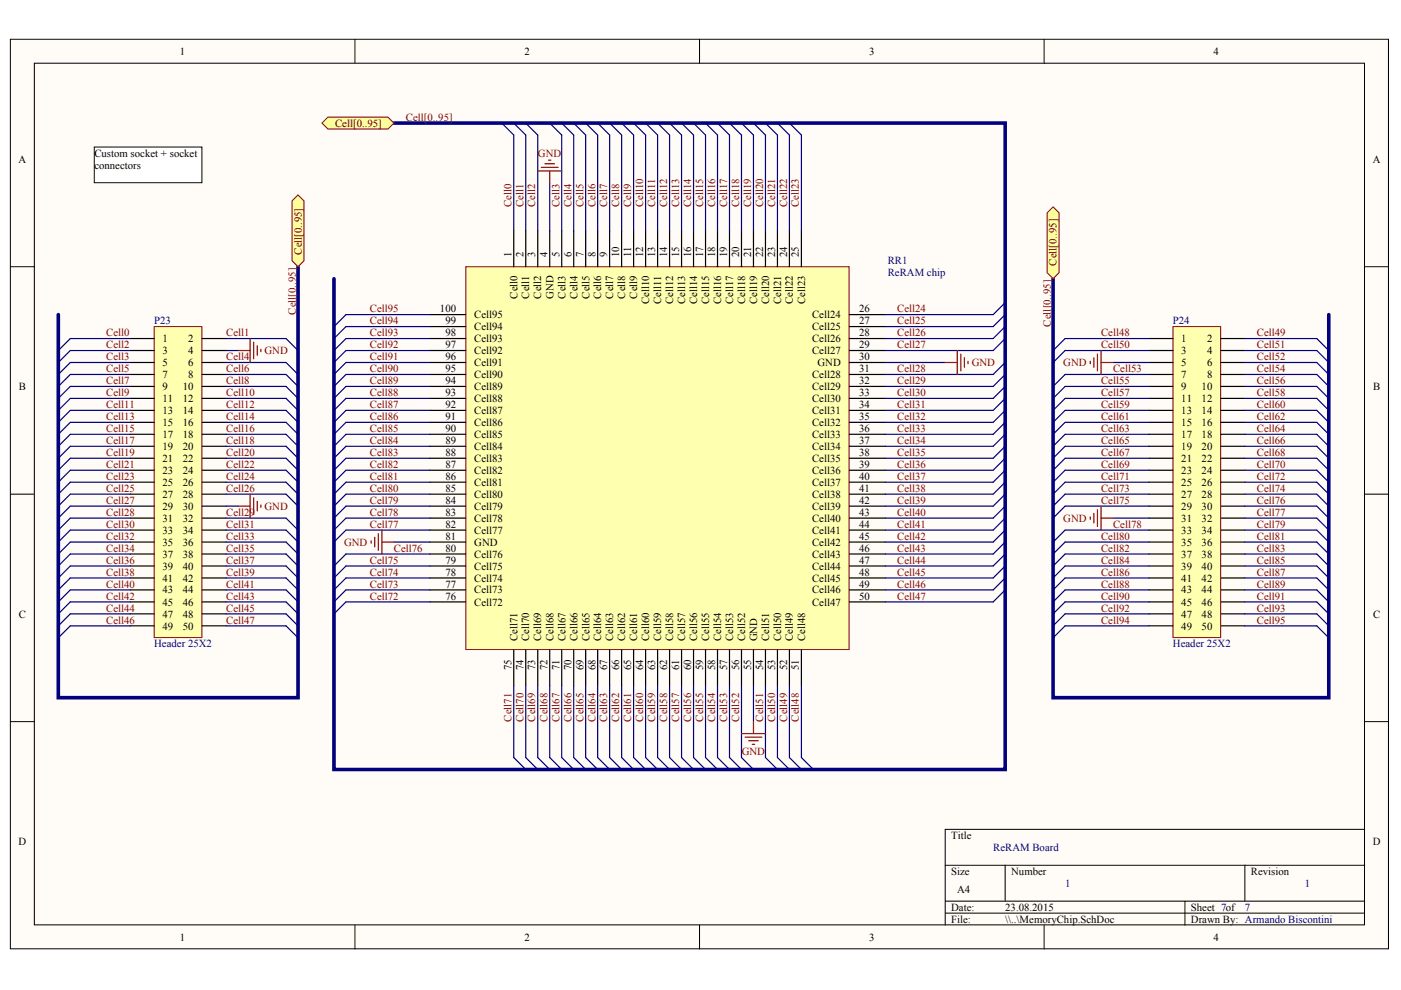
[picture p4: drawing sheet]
<svg xmlns="http://www.w3.org/2000/svg" width="297mm" height="210mm" viewBox="0 0 297 210" stroke-linecap="round" stroke-linejoin="round" font-family="sans-serif">
<defs><g id="words">
<g font-size="2.3">
<text x="38.1" y="11.7">1</text>
<text x="111.2" y="11.7">2</text>
<text x="184.3" y="11.7">3</text>
<text x="257.3" y="11.7">4</text>
<text x="3.9" y="34.5">A</text>
<text x="20" y="33.2">Custom socket + socket</text>
<text x="20" y="35.7">connectors</text>
<text x="291.1" y="34.5">A</text>
<text x="108.4" y="54.5" transform="rotate(-90 108.4 54.5)">1</text>
<text x="111" y="54.5" transform="rotate(-90 111 54.5)">2</text>
<text x="113.5" y="54.5" transform="rotate(-90 113.5 54.5)">3</text>
<text x="116.1" y="54.5" transform="rotate(-90 116.1 54.5)">4</text>
<text x="118.6" y="54.5" transform="rotate(-90 118.6 54.5)">5</text>
<text x="121.1" y="54.5" transform="rotate(-90 121.1 54.5)">6</text>
<text x="123.7" y="54.5" transform="rotate(-90 123.7 54.5)">7</text>
<text x="126.2" y="54.5" transform="rotate(-90 126.2 54.5)">8</text>
<text x="128.8" y="54.5" transform="rotate(-90 128.8 54.5)">9</text>
<text x="131.3" y="54.5" transform="rotate(-90 131.3 54.5)">10</text>
<text x="133.8" y="54.5" transform="rotate(-90 133.8 54.5)">11</text>
<text x="136.4" y="54.5" transform="rotate(-90 136.4 54.5)">12</text>
<text x="138.9" y="54.5" transform="rotate(-90 138.9 54.5)">13</text>
<text x="141.4" y="54.5" transform="rotate(-90 141.4 54.5)">14</text>
<text x="144" y="54.5" transform="rotate(-90 144 54.5)">15</text>
<text x="146.6" y="54.5" transform="rotate(-90 146.6 54.5)">16</text>
<text x="149.1" y="54.5" transform="rotate(-90 149.1 54.5)">17</text>
<text x="151.6" y="54.5" transform="rotate(-90 151.6 54.5)">18</text>
<text x="154.2" y="54.5" transform="rotate(-90 154.2 54.5)">19</text>
<text x="156.7" y="54.5" transform="rotate(-90 156.7 54.5)">20</text>
<text x="159.2" y="54.5" transform="rotate(-90 159.2 54.5)">21</text>
<text x="161.8" y="54.5" transform="rotate(-90 161.8 54.5)">22</text>
<text x="164.3" y="54.5" transform="rotate(-90 164.3 54.5)">23</text>
<text x="166.9" y="54.5" transform="rotate(-90 166.9 54.5)">24</text>
<text x="169.4" y="54.5" transform="rotate(-90 169.4 54.5)">25</text>
<text x="109.7" y="63.3" transform="rotate(-90 109.7 63.3)">Cell0</text>
<text x="112.2" y="63.3" transform="rotate(-90 112.2 63.3)">Cell1</text>
<text x="114.8" y="63.3" transform="rotate(-90 114.8 63.3)">Cell2</text>
<text x="117.3" y="63.3" transform="rotate(-90 117.3 63.3)">GND</text>
<text x="119.9" y="63.3" transform="rotate(-90 119.9 63.3)">Cell3</text>
<text x="122.4" y="63.3" transform="rotate(-90 122.4 63.3)">Cell4</text>
<text x="125" y="63.3" transform="rotate(-90 125 63.3)">Cell5</text>
<text x="127.5" y="63.3" transform="rotate(-90 127.5 63.3)">Cell6</text>
<text x="130" y="63.3" transform="rotate(-90 130 63.3)">Cell7</text>
<text x="132.6" y="63.3" transform="rotate(-90 132.6 63.3)">Cell8</text>
<text x="135.1" y="63.3" transform="rotate(-90 135.1 63.3)">Cell9</text>
<text x="137.6" y="64.4" transform="rotate(-90 137.6 64.4)">Cell10</text>
<text x="140.2" y="64.4" transform="rotate(-90 140.2 64.4)">Cell11</text>
<text x="142.7" y="64.4" transform="rotate(-90 142.7 64.4)">Cell12</text>
<text x="145.3" y="64.4" transform="rotate(-90 145.3 64.4)">Cell13</text>
<text x="147.8" y="64.4" transform="rotate(-90 147.8 64.4)">Cell14</text>
<text x="150.4" y="64.4" transform="rotate(-90 150.4 64.4)">Cell15</text>
<text x="152.9" y="64.4" transform="rotate(-90 152.9 64.4)">Cell16</text>
<text x="155.4" y="64.4" transform="rotate(-90 155.4 64.4)">Cell17</text>
<text x="158" y="64.4" transform="rotate(-90 158 64.4)">Cell18</text>
<text x="160.5" y="64.4" transform="rotate(-90 160.5 64.4)">Cell19</text>
<text x="163.1" y="64.4" transform="rotate(-90 163.1 64.4)">Cell20</text>
<text x="165.6" y="64.4" transform="rotate(-90 165.6 64.4)">Cell21</text>
<text x="168.1" y="64.4" transform="rotate(-90 168.1 64.4)">Cell22</text>
<text x="170.7" y="64.4" transform="rotate(-90 170.7 64.4)">Cell23</text>
<text x="93.3" y="66.2">100</text>
<text x="94.4" y="71.3">98</text>
<text x="94.4" y="68.7">99</text>
<text x="100.6" y="70">Cell94</text>
<text x="100.6" y="67.5">Cell95</text>
<text x="172.2" y="67.5">Cell24</text>
<text x="172.2" y="70">Cell25</text>
<text x="182.1" y="66.2">26</text>
<text x="182.1" y="68.7">27</text>
<text x="182.1" y="71.3">28</text>
<text x="34.5" y="72.5">1</text>
<text x="34.5" y="75.1">3</text>
<text x="34.5" y="77.6">5</text>
<text x="39.9" y="72.5">2</text>
<text x="39.9" y="75.1">4</text>
<text x="39.9" y="77.6">6</text>
<text x="94.4" y="76.3">96</text>
<text x="94.4" y="73.8">97</text>
<text x="100.6" y="77.6">Cell91</text>
<text x="100.6" y="75.1">Cell92</text>
<text x="100.6" y="72.5">Cell93</text>
<text x="172.2" y="72.5">Cell26</text>
<text x="172.2" y="75.1">Cell27</text>
<text x="173.3" y="77.6">GND</text>
<text x="182.1" y="73.8">29</text>
<text x="182.1" y="76.3">30</text>
<text x="250.5" y="72.5">1</text>
<text x="250.5" y="75.1">3</text>
<text x="250.5" y="77.6">5</text>
<text x="255.9" y="72.5">2</text>
<text x="255.9" y="75.1">4</text>
<text x="255.9" y="77.6">6</text>
<text x="4" y="82.7">B</text>
<text x="34.5" y="80.2">7</text>
<text x="34.5" y="82.7">9</text>
<text x="38.8" y="82.7">10</text>
<text x="39.9" y="80.2">8</text>
<text x="94.4" y="84">93</text>
<text x="94.4" y="81.4">94</text>
<text x="94.4" y="78.9">95</text>
<text x="100.6" y="82.7">Cell89</text>
<text x="100.6" y="80.2">Cell90</text>
<text x="172.2" y="80.2">Cell28</text>
<text x="172.2" y="82.7">Cell29</text>
<text x="182.1" y="78.9">31</text>
<text x="182.1" y="81.4">32</text>
<text x="182.1" y="84">33</text>
<text x="250.5" y="80.2">7</text>
<text x="250.5" y="82.7">9</text>
<text x="254.8" y="82.7">10</text>
<text x="255.9" y="80.2">8</text>
<text x="291.1" y="82.7">B</text>
<text x="34.5" y="85.3">11</text>
<text x="34.5" y="87.8">13</text>
<text x="38.8" y="85.3">12</text>
<text x="38.8" y="87.8">14</text>
<text x="94.4" y="89.1">91</text>
<text x="94.4" y="86.5">92</text>
<text x="100.6" y="87.8">Cell87</text>
<text x="100.6" y="85.3">Cell88</text>
<text x="172.2" y="85.3">Cell30</text>
<text x="172.2" y="87.8">Cell31</text>
<text x="182.1" y="86.5">34</text>
<text x="182.1" y="89.1">35</text>
<text x="250.5" y="85.3">11</text>
<text x="250.5" y="87.8">13</text>
<text x="254.8" y="85.3">12</text>
<text x="254.8" y="87.8">14</text>
<text x="34.5" y="90.3">15</text>
<text x="34.5" y="92.9">17</text>
<text x="34.5" y="95.4">19</text>
<text x="38.8" y="90.3">16</text>
<text x="38.8" y="92.9">18</text>
<text x="38.8" y="95.4">20</text>
<text x="94.4" y="94.1">89</text>
<text x="94.4" y="91.6">90</text>
<text x="100.6" y="95.4">Cell84</text>
<text x="100.6" y="92.9">Cell85</text>
<text x="100.6" y="90.3">Cell86</text>
<text x="172.2" y="90.3">Cell32</text>
<text x="172.2" y="92.9">Cell33</text>
<text x="172.2" y="95.4">Cell34</text>
<text x="182.1" y="91.6">36</text>
<text x="182.1" y="94.1">37</text>
<text x="250.5" y="90.3">15</text>
<text x="250.5" y="92.9">17</text>
<text x="250.5" y="95.4">19</text>
<text x="254.8" y="90.3">16</text>
<text x="254.8" y="92.9">18</text>
<text x="254.8" y="95.4">20</text>
<text x="34.5" y="97.9">21</text>
<text x="34.5" y="100.5">23</text>
<text x="38.8" y="97.9">22</text>
<text x="38.8" y="100.5">24</text>
<text x="94.4" y="101.7">86</text>
<text x="94.4" y="99.2">87</text>
<text x="94.4" y="96.7">88</text>
<text x="100.6" y="100.5">Cell82</text>
<text x="100.6" y="97.9">Cell83</text>
<text x="172.2" y="97.9">Cell35</text>
<text x="172.2" y="100.5">Cell36</text>
<text x="182.1" y="96.7">38</text>
<text x="182.1" y="99.2">39</text>
<text x="182.1" y="101.7">40</text>
<text x="250.5" y="97.9">21</text>
<text x="250.5" y="100.5">23</text>
<text x="254.8" y="97.9">22</text>
<text x="254.8" y="100.5">24</text>
<text x="34.5" y="103">25</text>
<text x="34.5" y="105.5">27</text>
<text x="38.8" y="103">26</text>
<text x="38.8" y="105.5">28</text>
<text x="94.4" y="106.8">84</text>
<text x="94.4" y="104.3">85</text>
<text x="100.6" y="105.5">Cell80</text>
<text x="100.6" y="103">Cell81</text>
<text x="172.2" y="103">Cell37</text>
<text x="172.2" y="105.5">Cell38</text>
<text x="182.1" y="104.3">41</text>
<text x="182.1" y="106.8">42</text>
<text x="250.5" y="103">25</text>
<text x="250.5" y="105.5">27</text>
<text x="254.8" y="103">26</text>
<text x="254.8" y="105.5">28</text>
<text x="34.5" y="108.1">29</text>
<text x="34.5" y="110.6">31</text>
<text x="34.5" y="113.2">33</text>
<text x="38.8" y="108.1">30</text>
<text x="38.8" y="110.6">32</text>
<text x="38.8" y="113.2">34</text>
<text x="94.4" y="111.9">82</text>
<text x="94.4" y="109.4">83</text>
<text x="100.6" y="113.2">Cell77</text>
<text x="100.6" y="110.6">Cell78</text>
<text x="100.6" y="108.1">Cell79</text>
<text x="172.2" y="108.1">Cell39</text>
<text x="172.2" y="110.6">Cell40</text>
<text x="172.2" y="113.2">Cell41</text>
<text x="182.1" y="109.4">43</text>
<text x="182.1" y="111.9">44</text>
<text x="250.5" y="108.1">29</text>
<text x="250.5" y="110.6">31</text>
<text x="250.5" y="113.2">33</text>
<text x="254.8" y="108.1">30</text>
<text x="254.8" y="110.6">32</text>
<text x="254.8" y="113.2">34</text>
<text x="34.5" y="115.7">35</text>
<text x="34.5" y="118.2">37</text>
<text x="38.8" y="115.7">36</text>
<text x="38.8" y="118.2">38</text>
<text x="94.4" y="119.5">79</text>
<text x="94.4" y="117">80</text>
<text x="94.4" y="114.4">81</text>
<text x="100.6" y="118.2">Cell76</text>
<text x="100.6" y="115.7">GND</text>
<text x="172.2" y="115.7">Cell42</text>
<text x="172.2" y="118.2">Cell43</text>
<text x="182.1" y="114.4">45</text>
<text x="182.1" y="117">46</text>
<text x="182.1" y="119.5">47</text>
<text x="250.5" y="115.7">35</text>
<text x="250.5" y="118.2">37</text>
<text x="254.8" y="115.7">36</text>
<text x="254.8" y="118.2">38</text>
<text x="34.5" y="120.8">39</text>
<text x="34.5" y="123.3">41</text>
<text x="34.5" y="125.8">43</text>
<text x="38.8" y="120.8">40</text>
<text x="38.8" y="123.3">42</text>
<text x="38.8" y="125.8">44</text>
<text x="94.4" y="124.6">77</text>
<text x="94.4" y="122">78</text>
<text x="100.6" y="125.8">Cell73</text>
<text x="100.6" y="123.3">Cell74</text>
<text x="100.6" y="120.8">Cell75</text>
<text x="172.2" y="120.8">Cell44</text>
<text x="172.2" y="123.3">Cell45</text>
<text x="172.2" y="125.8">Cell46</text>
<text x="182.1" y="122">48</text>
<text x="182.1" y="124.6">49</text>
<text x="250.5" y="120.8">39</text>
<text x="250.5" y="123.3">41</text>
<text x="250.5" y="125.8">43</text>
<text x="254.8" y="120.8">40</text>
<text x="254.8" y="123.3">42</text>
<text x="254.8" y="125.8">44</text>
<text x="4" y="130.9">C</text>
<text x="34.5" y="128.4">45</text>
<text x="34.5" y="130.9">47</text>
<text x="38.8" y="128.4">46</text>
<text x="38.8" y="130.9">48</text>
<text x="94.4" y="127.1">76</text>
<text x="100.6" y="128.4">Cell72</text>
<text x="172.2" y="128.4">Cell47</text>
<text x="182.1" y="127.1">50</text>
<text x="250.5" y="128.4">45</text>
<text x="250.5" y="130.9">47</text>
<text x="254.8" y="128.4">46</text>
<text x="254.8" y="130.9">48</text>
<text x="291.1" y="130.9">C</text>
<text x="34.5" y="133.5">49</text>
<text x="38.8" y="133.5">50</text>
<text x="109.7" y="136" transform="rotate(-90 109.7 136)">Cell71</text>
<text x="112.2" y="136" transform="rotate(-90 112.2 136)">Cell70</text>
<text x="114.8" y="136" transform="rotate(-90 114.8 136)">Cell69</text>
<text x="117.3" y="136" transform="rotate(-90 117.3 136)">Cell68</text>
<text x="119.9" y="136" transform="rotate(-90 119.9 136)">Cell67</text>
<text x="122.4" y="136" transform="rotate(-90 122.4 136)">Cell66</text>
<text x="125" y="136" transform="rotate(-90 125 136)">Cell65</text>
<text x="127.5" y="136" transform="rotate(-90 127.5 136)">Cell64</text>
<text x="130" y="136" transform="rotate(-90 130 136)">Cell63</text>
<text x="132.6" y="136" transform="rotate(-90 132.6 136)">Cell62</text>
<text x="135.1" y="136" transform="rotate(-90 135.1 136)">Cell61</text>
<text x="137.6" y="136" transform="rotate(-90 137.6 136)">Cell60</text>
<text x="140.2" y="136" transform="rotate(-90 140.2 136)">Cell59</text>
<text x="142.7" y="136" transform="rotate(-90 142.7 136)">Cell58</text>
<text x="145.3" y="136" transform="rotate(-90 145.3 136)">Cell57</text>
<text x="147.8" y="136" transform="rotate(-90 147.8 136)">Cell56</text>
<text x="150.4" y="136" transform="rotate(-90 150.4 136)">Cell55</text>
<text x="152.9" y="136" transform="rotate(-90 152.9 136)">Cell54</text>
<text x="155.4" y="136" transform="rotate(-90 155.4 136)">Cell53</text>
<text x="158" y="136" transform="rotate(-90 158 136)">Cell52</text>
<text x="160.5" y="136" transform="rotate(-90 160.5 136)">GND</text>
<text x="163.1" y="136" transform="rotate(-90 163.1 136)">Cell51</text>
<text x="165.6" y="136" transform="rotate(-90 165.6 136)">Cell50</text>
<text x="168.1" y="136" transform="rotate(-90 168.1 136)">Cell49</text>
<text x="170.7" y="136" transform="rotate(-90 170.7 136)">Cell48</text>
<text x="250.5" y="133.5">49</text>
<text x="254.8" y="133.5">50</text>
<text x="108.4" y="142.1" transform="rotate(-90 108.4 142.1)">75</text>
<text x="111" y="142.1" transform="rotate(-90 111 142.1)">74</text>
<text x="113.5" y="142.1" transform="rotate(-90 113.5 142.1)">73</text>
<text x="116.1" y="142.1" transform="rotate(-90 116.1 142.1)">72</text>
<text x="118.6" y="142.1" transform="rotate(-90 118.6 142.1)">71</text>
<text x="121.1" y="142.1" transform="rotate(-90 121.1 142.1)">70</text>
<text x="123.7" y="142.1" transform="rotate(-90 123.7 142.1)">69</text>
<text x="126.2" y="142.1" transform="rotate(-90 126.2 142.1)">68</text>
<text x="128.8" y="142.1" transform="rotate(-90 128.8 142.1)">67</text>
<text x="131.3" y="142.1" transform="rotate(-90 131.3 142.1)">66</text>
<text x="133.8" y="142.1" transform="rotate(-90 133.8 142.1)">65</text>
<text x="136.4" y="142.1" transform="rotate(-90 136.4 142.1)">64</text>
<text x="138.9" y="142.1" transform="rotate(-90 138.9 142.1)">63</text>
<text x="141.4" y="142.1" transform="rotate(-90 141.4 142.1)">62</text>
<text x="144" y="142.1" transform="rotate(-90 144 142.1)">61</text>
<text x="146.6" y="142.1" transform="rotate(-90 146.6 142.1)">60</text>
<text x="149.1" y="142.1" transform="rotate(-90 149.1 142.1)">59</text>
<text x="151.6" y="142.1" transform="rotate(-90 151.6 142.1)">58</text>
<text x="154.2" y="142.1" transform="rotate(-90 154.2 142.1)">57</text>
<text x="156.7" y="142.1" transform="rotate(-90 156.7 142.1)">56</text>
<text x="159.2" y="142.1" transform="rotate(-90 159.2 142.1)">55</text>
<text x="161.8" y="142.1" transform="rotate(-90 161.8 142.1)">54</text>
<text x="164.3" y="142.1" transform="rotate(-90 164.3 142.1)">53</text>
<text x="166.9" y="142.1" transform="rotate(-90 166.9 142.1)">52</text>
<text x="169.4" y="142.1" transform="rotate(-90 169.4 142.1)">51</text>
<text x="3.9" y="179.2">D</text>
<text x="201.7" y="177.9">Title</text>
<text x="291.1" y="179.2">D</text>
<text x="201.7" y="185.5">Size</text>
<text x="214.4" y="185.5">Number</text>
<text x="265.2" y="185.5">Revision</text>
<text x="202.9" y="189.3">A4</text>
<text x="201.7" y="193.1">Date:</text>
<text x="201.7" y="195.6">File:</text>
<text x="213.1" y="193.1">23.08.2015</text>
<text x="213.1" y="195.6">\\..\MemoryChip.SchDoc</text>
<text x="252.5" y="193.1">Sheet 7of</text>
<text x="252.5" y="195.6">Drawn By: Armando Biscontini</text>
<text x="38.1" y="199.4">1</text>
<text x="111.2" y="199.4">2</text>
<text x="184.3" y="199.4">3</text>
<text x="257.3" y="199.4">4</text>
</g>
<g font-size="2.3" fill="#800000">
<text x="71" y="26.9">Cell[0..95]</text>
<text x="86.1" y="25.6">Cell[0..95]</text>
<text x="114" y="33.2">GND</text>
<text x="108.4" y="43.9" transform="rotate(-90 108.4 43.9)">Cell0</text>
<text x="111" y="43.9" transform="rotate(-90 111 43.9)">Cell1</text>
<text x="113.5" y="43.9" transform="rotate(-90 113.5 43.9)">Cell2</text>
<text x="118.6" y="43.9" transform="rotate(-90 118.6 43.9)">Cell3</text>
<text x="121.1" y="43.9" transform="rotate(-90 121.1 43.9)">Cell4</text>
<text x="123.7" y="43.9" transform="rotate(-90 123.7 43.9)">Cell5</text>
<text x="126.2" y="43.9" transform="rotate(-90 126.2 43.9)">Cell6</text>
<text x="128.8" y="43.9" transform="rotate(-90 128.8 43.9)">Cell7</text>
<text x="131.3" y="43.9" transform="rotate(-90 131.3 43.9)">Cell8</text>
<text x="133.8" y="43.9" transform="rotate(-90 133.8 43.9)">Cell9</text>
<text x="136.4" y="43.9" transform="rotate(-90 136.4 43.9)">Cell10</text>
<text x="138.9" y="43.9" transform="rotate(-90 138.9 43.9)">Cell11</text>
<text x="141.4" y="43.9" transform="rotate(-90 141.4 43.9)">Cell12</text>
<text x="144" y="43.9" transform="rotate(-90 144 43.9)">Cell13</text>
<text x="146.6" y="43.9" transform="rotate(-90 146.6 43.9)">Cell14</text>
<text x="149.1" y="43.9" transform="rotate(-90 149.1 43.9)">Cell15</text>
<text x="151.6" y="43.9" transform="rotate(-90 151.6 43.9)">Cell16</text>
<text x="154.2" y="43.9" transform="rotate(-90 154.2 43.9)">Cell17</text>
<text x="156.7" y="43.9" transform="rotate(-90 156.7 43.9)">Cell18</text>
<text x="159.2" y="43.9" transform="rotate(-90 159.2 43.9)">Cell19</text>
<text x="161.8" y="43.9" transform="rotate(-90 161.8 43.9)">Cell20</text>
<text x="164.3" y="43.9" transform="rotate(-90 164.3 43.9)">Cell21</text>
<text x="166.9" y="43.9" transform="rotate(-90 166.9 43.9)">Cell22</text>
<text x="169.4" y="43.9" transform="rotate(-90 169.4 43.9)">Cell23</text>
<text x="64" y="54" transform="rotate(-90 64 54)">Cell[0..95]</text>
<text x="224" y="56.3" transform="rotate(-90 224 56.3)">Cell[0..95]</text>
<text x="22.5" y="71.3">Cell0</text>
<text x="48" y="71.3">Cell1</text>
<text x="62.7" y="66.7" transform="rotate(-90 62.7 66.7)">Cell[0..95]</text>
<text x="78.4" y="71.3">Cell93</text>
<text x="78.4" y="68.7">Cell94</text>
<text x="78.4" y="66.2">Cell95</text>
<text x="190.2" y="66.2">Cell24</text>
<text x="190.2" y="68.7">Cell25</text>
<text x="190.2" y="71.3">Cell26</text>
<text x="222.8" y="69.2" transform="rotate(-90 222.8 69.2)">Cell[0..95]</text>
<text x="233.5" y="71.3">Cell48</text>
<text x="266.5" y="71.3">Cell49</text>
<text x="22.5" y="73.8">Cell2</text>
<text x="22.5" y="76.3">Cell3</text>
<text x="48" y="76.3">Cell4</text>
<text x="56.1" y="75.1">GND</text>
<text x="78.4" y="76.3">Cell91</text>
<text x="78.4" y="73.8">Cell92</text>
<text x="190.2" y="73.8">Cell27</text>
<text x="206" y="77.6">GND</text>
<text x="225.4" y="77.6">GND</text>
<text x="233.5" y="73.8">Cell50</text>
<text x="266.5" y="73.8">Cell51</text>
<text x="266.5" y="76.3">Cell52</text>
<text x="22.5" y="78.9">Cell5</text>
<text x="22.5" y="81.4">Cell7</text>
<text x="22.5" y="84">Cell9</text>
<text x="48" y="78.9">Cell6</text>
<text x="48" y="81.4">Cell8</text>
<text x="48" y="84">Cell10</text>
<text x="78.4" y="84">Cell88</text>
<text x="78.4" y="81.4">Cell89</text>
<text x="78.4" y="78.9">Cell90</text>
<text x="190.2" y="78.9">Cell28</text>
<text x="190.2" y="81.4">Cell29</text>
<text x="190.2" y="84">Cell30</text>
<text x="233.5" y="81.4">Cell55</text>
<text x="233.5" y="84">Cell57</text>
<text x="236" y="78.9">Cell53</text>
<text x="266.5" y="78.9">Cell54</text>
<text x="266.5" y="81.4">Cell56</text>
<text x="266.5" y="84">Cell58</text>
<text x="22.5" y="86.5">Cell11</text>
<text x="22.5" y="89.1">Cell13</text>
<text x="48" y="86.5">Cell12</text>
<text x="48" y="89.1">Cell14</text>
<text x="78.4" y="89.1">Cell86</text>
<text x="78.4" y="86.5">Cell87</text>
<text x="190.2" y="86.5">Cell31</text>
<text x="190.2" y="89.1">Cell32</text>
<text x="233.5" y="86.5">Cell59</text>
<text x="233.5" y="89.1">Cell61</text>
<text x="266.5" y="86.5">Cell60</text>
<text x="266.5" y="89.1">Cell62</text>
<text x="22.5" y="91.6">Cell15</text>
<text x="22.5" y="94.1">Cell17</text>
<text x="48" y="91.6">Cell16</text>
<text x="48" y="94.1">Cell18</text>
<text x="78.4" y="94.1">Cell84</text>
<text x="78.4" y="91.6">Cell85</text>
<text x="190.2" y="91.6">Cell33</text>
<text x="190.2" y="94.1">Cell34</text>
<text x="233.5" y="91.6">Cell63</text>
<text x="233.5" y="94.1">Cell65</text>
<text x="266.5" y="91.6">Cell64</text>
<text x="266.5" y="94.1">Cell66</text>
<text x="22.5" y="96.7">Cell19</text>
<text x="22.5" y="99.2">Cell21</text>
<text x="22.5" y="101.7">Cell23</text>
<text x="48" y="96.7">Cell20</text>
<text x="48" y="99.2">Cell22</text>
<text x="48" y="101.7">Cell24</text>
<text x="78.4" y="101.7">Cell81</text>
<text x="78.4" y="99.2">Cell82</text>
<text x="78.4" y="96.7">Cell83</text>
<text x="190.2" y="96.7">Cell35</text>
<text x="190.2" y="99.2">Cell36</text>
<text x="190.2" y="101.7">Cell37</text>
<text x="233.5" y="96.7">Cell67</text>
<text x="233.5" y="99.2">Cell69</text>
<text x="233.5" y="101.7">Cell71</text>
<text x="266.5" y="96.7">Cell68</text>
<text x="266.5" y="99.2">Cell70</text>
<text x="266.5" y="101.7">Cell72</text>
<text x="22.5" y="104.3">Cell25</text>
<text x="22.5" y="106.8">Cell27</text>
<text x="48" y="104.3">Cell26</text>
<text x="78.4" y="106.8">Cell79</text>
<text x="78.4" y="104.3">Cell80</text>
<text x="190.2" y="104.3">Cell38</text>
<text x="190.2" y="106.8">Cell39</text>
<text x="233.5" y="104.3">Cell73</text>
<text x="233.5" y="106.8">Cell75</text>
<text x="266.5" y="104.3">Cell74</text>
<text x="266.5" y="106.8">Cell76</text>
<text x="22.5" y="109.4">Cell28</text>
<text x="22.5" y="111.9">Cell30</text>
<text x="48" y="109.4">Cell29</text>
<text x="48" y="111.9">Cell31</text>
<text x="56.1" y="108.1">GND</text>
<text x="78.4" y="111.9">Cell77</text>
<text x="78.4" y="109.4">Cell78</text>
<text x="190.2" y="109.4">Cell40</text>
<text x="190.2" y="111.9">Cell41</text>
<text x="225.4" y="110.6">GND</text>
<text x="236" y="111.9">Cell78</text>
<text x="266.5" y="109.4">Cell77</text>
<text x="266.5" y="111.9">Cell79</text>
<text x="22.5" y="114.4">Cell32</text>
<text x="22.5" y="117">Cell34</text>
<text x="22.5" y="119.5">Cell36</text>
<text x="48" y="114.4">Cell33</text>
<text x="48" y="117">Cell35</text>
<text x="48" y="119.5">Cell37</text>
<text x="72.9" y="115.7">GND</text>
<text x="78.4" y="119.5">Cell75</text>
<text x="83.5" y="117">Cell76</text>
<text x="190.2" y="114.4">Cell42</text>
<text x="190.2" y="117">Cell43</text>
<text x="190.2" y="119.5">Cell44</text>
<text x="233.5" y="114.4">Cell80</text>
<text x="233.5" y="117">Cell82</text>
<text x="233.5" y="119.5">Cell84</text>
<text x="266.5" y="114.4">Cell81</text>
<text x="266.5" y="117">Cell83</text>
<text x="266.5" y="119.5">Cell85</text>
<text x="22.5" y="122">Cell38</text>
<text x="22.5" y="124.6">Cell40</text>
<text x="48" y="122">Cell39</text>
<text x="48" y="124.6">Cell41</text>
<text x="78.4" y="124.6">Cell73</text>
<text x="78.4" y="122">Cell74</text>
<text x="190.2" y="122">Cell45</text>
<text x="190.2" y="124.6">Cell46</text>
<text x="233.5" y="122">Cell86</text>
<text x="233.5" y="124.6">Cell88</text>
<text x="266.5" y="122">Cell87</text>
<text x="266.5" y="124.6">Cell89</text>
<text x="22.5" y="127.1">Cell42</text>
<text x="22.5" y="129.7">Cell44</text>
<text x="48" y="127.1">Cell43</text>
<text x="48" y="129.7">Cell45</text>
<text x="78.4" y="127.1">Cell72</text>
<text x="190.2" y="127.1">Cell47</text>
<text x="233.5" y="127.1">Cell90</text>
<text x="233.5" y="129.7">Cell92</text>
<text x="266.5" y="127.1">Cell91</text>
<text x="266.5" y="129.7">Cell93</text>
<text x="22.5" y="132.2">Cell46</text>
<text x="48" y="132.2">Cell47</text>
<text x="233.5" y="132.2">Cell94</text>
<text x="266.5" y="132.2">Cell95</text>
<text x="108.4" y="153" transform="rotate(-90 108.4 153)">Cell71</text>
<text x="111" y="153" transform="rotate(-90 111 153)">Cell70</text>
<text x="113.5" y="153" transform="rotate(-90 113.5 153)">Cell69</text>
<text x="116.1" y="153" transform="rotate(-90 116.1 153)">Cell68</text>
<text x="118.6" y="153" transform="rotate(-90 118.6 153)">Cell67</text>
<text x="121.1" y="153" transform="rotate(-90 121.1 153)">Cell66</text>
<text x="123.7" y="153" transform="rotate(-90 123.7 153)">Cell65</text>
<text x="126.2" y="153" transform="rotate(-90 126.2 153)">Cell64</text>
<text x="128.8" y="153" transform="rotate(-90 128.8 153)">Cell63</text>
<text x="131.3" y="153" transform="rotate(-90 131.3 153)">Cell62</text>
<text x="133.8" y="153" transform="rotate(-90 133.8 153)">Cell61</text>
<text x="136.4" y="153" transform="rotate(-90 136.4 153)">Cell60</text>
<text x="138.9" y="153" transform="rotate(-90 138.9 153)">Cell59</text>
<text x="141.4" y="153" transform="rotate(-90 141.4 153)">Cell58</text>
<text x="144" y="153" transform="rotate(-90 144 153)">Cell57</text>
<text x="146.6" y="153" transform="rotate(-90 146.6 153)">Cell56</text>
<text x="149.1" y="153" transform="rotate(-90 149.1 153)">Cell55</text>
<text x="151.6" y="153" transform="rotate(-90 151.6 153)">Cell54</text>
<text x="154.2" y="153" transform="rotate(-90 154.2 153)">Cell53</text>
<text x="156.7" y="153" transform="rotate(-90 156.7 153)">Cell52</text>
<text x="161.8" y="153" transform="rotate(-90 161.8 153)">Cell51</text>
<text x="164.3" y="153" transform="rotate(-90 164.3 153)">Cell50</text>
<text x="166.9" y="153" transform="rotate(-90 166.9 153)">Cell49</text>
<text x="169.4" y="153" transform="rotate(-90 169.4 153)">Cell48</text>
<text x="157.3" y="160.1">GND</text>
</g>
<g font-size="2.3" fill="#000080">
<text x="188.2" y="56.1">RR1</text>
<text x="188.2" y="58.6">ReRAM chip</text>
<text x="32.7" y="68.7">P23</text>
<text x="248.7" y="68.7">P24</text>
<text x="32.7" y="137.3">Header 25X2</text>
<text x="248.7" y="137.3">Header 25X2</text>
<text x="210.6" y="180.4">ReRAM Board</text>
<text x="225.8" y="188">1</text>
<text x="276.6" y="188">1</text>
<text x="264" y="193.1">7</text>
</g>
</g></defs>
<g fill="#fffcf8" stroke="#000" stroke-width=".21">
<path d="M2.2 8.3h292.2v192.9h-292.2z"/>
<path d="M7.3 13.4h282v182.7h-282z"/>
</g>
<g fill="none" stroke="#000" stroke-width=".21">
<path d="M75.3 8.3v5.1M148.3 8.3v5.1M221.4 8.3v5.1M2.2 56.6h5.1M289.3 56.6h5.1M2.2 104.8h5.1M289.3 104.8h5.1M2.2 153h5.1M289.3 153h5.1M289.3 175.8h-88.9v20.3M75.3 196.1v5.1M148.3 196.1v5.1"/>
<path d="M200.4 183.5h88.9M200.4 191.1h88.9M200.4 193.6h88.9M213.1 183.5v7.6M221.4 196.1v5.1M251.2 191.1v5M263.9 183.5v7.6"/>
</g>
<path d="M98.8 56.6h81.2v81.1h-81.2z" fill="#ffffb0" stroke="#800000" stroke-width=".21"/>
<g fill="none" stroke="#000" stroke-width=".25">
<path d="M108.9 48.9v7.7M111.5 48.9v7.7M114 48.9v7.7M116.6 48.9v7.7M119.1 48.9v7.7M121.6 48.9v7.7M124.2 48.9v7.7M126.7 48.9v7.7M129.3 48.9v7.7M131.8 48.9v7.7M134.3 48.9v7.7M136.9 48.9v7.7"/>
<path d="M139.4 48.9v7.7M142 48.9v7.7M144.5 48.9v7.7M147 48.9v7.7M149.6 48.9v7.7M152.1 48.9v7.7M154.7 48.9v7.7M157.2 48.9v7.7M159.8 48.9v7.7M162.3 48.9v7.7M164.8 48.9v7.7M167.4 48.9v7.7"/>
<path d="M169.9 48.9v7.7M91.1 66.7h7.7M91.1 69.2h7.7M91.1 71.8h7.7M91.1 74.3h7.7M91.1 76.9h7.7M91.1 79.4h7.7M180.1 66.7h7.6M180.1 69.2h7.6M180.1 71.8h7.6M180.1 74.3h7.6M180.1 76.9h7.6"/>
<path d="M180.1 79.4h7.6M91.1 81.9h7.7M91.1 84.5h7.7M91.1 87h7.7M91.1 89.5h7.7M91.1 92.1h7.7M91.1 94.6h7.7M91.1 97.2h7.7M91.1 99.7h7.7M180.1 81.9h7.6M180.1 84.5h7.6M180.1 87h7.6"/>
<path d="M180.1 89.5h7.6M180.1 92.1h7.6M180.1 94.6h7.6M180.1 97.2h7.6M180.1 99.7h7.6M91.1 102.2h7.7M91.1 104.8h7.7M91.1 107.3h7.7M91.1 109.9h7.7M91.1 112.4h7.7M91.1 114.9h7.7M91.1 117.5h7.7"/>
<path d="M180.1 102.2h7.6M180.1 104.8h7.6M180.1 107.3h7.6M180.1 109.9h7.6M180.1 112.4h7.6M180.1 114.9h7.6M180.1 117.5h7.6M91.1 120h7.7M91.1 122.5h7.7M91.1 125.1h7.7M91.1 127.6h7.7M108.9 137.8v7.6"/>
<path d="M111.5 137.8v7.6M114 137.8v7.6M116.6 137.8v7.6M119.1 137.8v7.6M121.6 137.8v7.6M124.2 137.8v7.6M126.7 137.8v7.6M129.3 137.8v7.6M131.8 137.8v7.6M134.3 137.8v7.6M136.9 137.8v7.6M139.4 137.8v7.6"/>
<path d="M142 137.8v7.6M144.5 137.8v7.6M147 137.8v7.6M149.6 137.8v7.6M152.1 137.8v7.6M154.7 137.8v7.6M157.2 137.8v7.6M159.8 137.8v7.6M162.3 137.8v7.6M164.8 137.8v7.6M167.4 137.8v7.6M169.9 137.8v7.6"/>
<path d="M180.1 120h7.6M180.1 122.5h7.6M180.1 125.1h7.6M180.1 127.6h7.6"/>
</g>
<path d="M248.7 69.2h10.1v66h-10.1z" fill="#ffffb0" stroke="#800000" stroke-width=".21"/>
<g fill="none" stroke="#000" stroke-width=".25">
<path d="M243.6 71.8h5.1M243.6 74.3h5.1M243.6 76.9h5.1M243.6 79.4h5.1M258.9 71.8h5M258.9 74.3h5M258.9 76.9h5M258.9 79.4h5M243.6 81.9h5.1M243.6 84.5h5.1M243.6 87h5.1M243.6 89.5h5.1"/>
<path d="M243.6 92.1h5.1M243.6 94.6h5.1M243.6 97.2h5.1M243.6 99.7h5.1M258.9 81.9h5M258.9 84.5h5M258.9 87h5M258.9 89.5h5M258.9 92.1h5M258.9 94.6h5M258.9 97.2h5M258.9 99.7h5"/>
<path d="M243.6 102.2h5.1M243.6 104.8h5.1M243.6 107.3h5.1M243.6 109.9h5.1M243.6 112.4h5.1M243.6 114.9h5.1M243.6 117.5h5.1M258.9 102.2h5M258.9 104.8h5M258.9 107.3h5M258.9 109.9h5M258.9 112.4h5"/>
<path d="M258.9 114.9h5M258.9 117.5h5M243.6 120h5.1M243.6 122.5h5.1M243.6 125.1h5.1M243.6 127.6h5.1M243.6 130.2h5.1M243.6 132.7h5.1M258.9 120h5M258.9 122.5h5M258.9 125.1h5M258.9 127.6h5"/>
<path d="M258.9 130.2h5M258.9 132.7h5"/>
</g>
<path d="M32.7 69.2h10.1v66h-10.1z" fill="#ffffb0" stroke="#800000" stroke-width=".21"/>
<g fill="none" stroke="#000" stroke-width=".25">
<path d="M27.6 71.8h5.1M27.6 74.3h5.1M27.6 76.9h5.1M27.6 79.4h5.1M42.9 71.8h5M42.9 74.3h5M42.9 76.9h5M42.9 79.4h5M27.6 81.9h5.1M27.6 84.5h5.1M27.6 87h5.1M27.6 89.5h5.1"/>
<path d="M27.6 92.1h5.1M27.6 94.6h5.1M27.6 97.2h5.1M27.6 99.7h5.1M42.9 81.9h5M42.9 84.5h5M42.9 87h5M42.9 89.5h5M42.9 92.1h5M42.9 94.6h5M42.9 97.2h5M42.9 99.7h5"/>
<path d="M27.6 102.2h5.1M27.6 104.8h5.1M27.6 107.3h5.1M27.6 109.9h5.1M27.6 112.4h5.1M27.6 114.9h5.1M27.6 117.5h5.1M42.9 102.2h5M42.9 104.8h5M42.9 107.3h5M42.9 109.9h5M42.9 112.4h5"/>
<path d="M42.9 114.9h5M42.9 117.5h5M27.6 120h5.1M27.6 122.5h5.1M27.6 125.1h5.1M27.6 127.6h5.1M27.6 130.2h5.1M27.6 132.7h5.1M42.9 120h5M42.9 122.5h5M42.9 125.1h5M42.9 127.6h5"/>
<path d="M42.9 130.2h5M42.9 132.7h5"/>
</g>
<g fill="none" stroke="#000080" stroke-width=".25">
<path d="M106.4 26.1l2.5 2.5v20.3M108.9 26.1l2.6 2.5v20.3M111.5 26.1l2.5 2.5v20.3M116.6 38.8v10.1M116.6 26.1l2.5 2.5v20.3M119.1 26.1l2.5 2.5v20.3M121.6 26.1l2.6 2.5v20.3M124.2 26.1l2.5 2.5v20.3M126.7 26.1l2.6 2.5v20.3M129.3 26.1l2.5 2.5v20.3M131.8 26.1l2.5 2.5v20.3M134.3 26.1l2.6 2.5v20.3"/>
<path d="M136.9 26.1l2.5 2.5v20.3M139.4 26.1l2.6 2.5v20.3M142 26.1l2.5 2.5v20.3M144.5 26.1l2.5 2.5v20.3M147 26.1l2.6 2.5v20.3M149.6 26.1l2.5 2.5v20.3M152.1 26.1l2.6 2.5v20.3M154.7 26.1l2.5 2.5v20.3M157.2 26.1l2.6 2.5v20.3M159.8 26.1l2.5 2.5v20.3M162.3 26.1l2.5 2.5v20.3M164.8 26.1l2.6 2.5v20.3"/>
<path d="M167.4 26.1l2.5 2.5v20.3M27.6 79.4h-12.7l-2.5 2.5M27.6 76.9h-12.7l-2.5 2.5M27.6 74.3h-12.7l-2.5 2.6M27.6 71.8h-12.7l-2.5 2.5M47.9 79.4h12.7l2.6 2.5M47.9 76.9h12.7l2.6 2.5M47.9 71.8h12.7l2.6 2.5M91.1 66.7h-17.7l-2.6 2.5M91.1 79.4h-17.7l-2.6 2.5M91.1 76.9h-17.7l-2.6 2.5M91.1 74.3h-17.7l-2.6 2.6"/>
<path d="M91.1 71.8h-17.7l-2.6 2.5M91.1 69.2h-17.7l-2.6 2.6M187.7 76.9h12.7M213.1 64.2l-2.5 2.5h-22.9M213.1 79.4l-2.5 2.5h-22.9M213.1 76.9l-2.5 2.5h-22.9M213.1 71.8l-2.5 2.5h-22.9M213.1 69.2l-2.5 2.6h-22.9M213.1 66.7l-2.5 2.5h-22.9M236 76.9h7.6M243.6 79.4h-17.8l-2.5 2.5M243.6 74.3h-17.8l-2.5 2.6"/>
<path d="M243.6 71.8h-17.8l-2.5 2.5M263.9 79.4h15.3l2.5 2.5M263.9 76.9h15.3l2.5 2.5M263.9 74.3h15.3l2.5 2.6M263.9 71.8h15.3l2.5 2.5M27.6 99.7h-12.7l-2.5 2.5M27.6 97.2h-12.7l-2.5 2.5M27.6 94.6h-12.7l-2.5 2.6M27.6 92.1h-12.7l-2.5 2.5M27.6 89.5h-12.7l-2.5 2.6M27.6 87h-12.7l-2.5 2.5M27.6 84.5h-12.7l-2.5 2.5"/>
<path d="M27.6 81.9h-12.7l-2.5 2.6M47.9 99.7h12.7l2.6 2.5M47.9 97.2h12.7l2.6 2.5M47.9 94.6h12.7l2.6 2.6M47.9 92.1h12.7l2.6 2.5M47.9 89.5h12.7l2.6 2.6M47.9 87h12.7l2.6 2.5M47.9 84.5h12.7l2.6 2.5M47.9 81.9h12.7l2.6 2.6M91.1 99.7h-17.7l-2.6 2.5M91.1 97.2h-17.7l-2.6 2.5M91.1 94.6h-17.7l-2.6 2.6"/>
<path d="M91.1 92.1h-17.7l-2.6 2.5M91.1 89.5h-17.7l-2.6 2.6M91.1 87h-17.7l-2.6 2.5M91.1 84.5h-17.7l-2.6 2.5M91.1 81.9h-17.7l-2.6 2.6M213.1 99.7l-2.5 2.5h-22.9M213.1 97.2l-2.5 2.5h-22.9M213.1 94.6l-2.5 2.6h-22.9M213.1 92.1l-2.5 2.5h-22.9M213.1 89.5l-2.5 2.6h-22.9M213.1 87l-2.5 2.5h-22.9M213.1 84.5l-2.5 2.5h-22.9"/>
<path d="M213.1 81.9l-2.5 2.6h-22.9M243.6 99.7h-17.8l-2.5 2.5M243.6 97.2h-17.8l-2.5 2.5M243.6 94.6h-17.8l-2.5 2.6M243.6 92.1h-17.8l-2.5 2.5M243.6 89.5h-17.8l-2.5 2.6M243.6 87h-17.8l-2.5 2.5M243.6 84.5h-17.8l-2.5 2.5M243.6 81.9h-17.8l-2.5 2.6M263.9 99.7h15.3l2.5 2.5M263.9 97.2h15.3l2.5 2.5M263.9 94.6h15.3l2.5 2.6"/>
<path d="M263.9 92.1h15.3l2.5 2.5M263.9 89.5h15.3l2.5 2.6M263.9 87h15.3l2.5 2.5M263.9 84.5h15.3l2.5 2.5M263.9 81.9h15.3l2.5 2.6M27.6 117.5h-12.7l-2.5 2.5M27.6 112.4h-12.7l-2.5 2.5M27.6 109.9h-12.7l-2.5 2.5M27.6 107.3h-12.7l-2.5 2.6M27.6 104.8h-12.7l-2.5 2.5M27.6 102.2h-12.7l-2.5 2.6M27.6 114.9h-12.7l-2.5 2.6"/>
<path d="M47.9 117.5h12.7l2.6 2.5M47.9 112.4h12.7l2.6 2.5M47.9 109.9h12.7l2.6 2.5M47.9 104.8h12.7l2.6 2.5M47.9 102.2h12.7l2.6 2.6M47.9 114.9h12.7l2.6 2.6M83.5 114.9h7.6M91.1 117.5h-17.7l-2.6 2.5M91.1 112.4h-17.7l-2.6 2.5M91.1 109.9h-17.7l-2.6 2.5M91.1 107.3h-17.7l-2.6 2.6M91.1 104.8h-17.7l-2.6 2.5"/>
<path d="M91.1 102.2h-17.7l-2.6 2.6M213.1 117.5l-2.5 2.5h-22.9M213.1 114.9l-2.5 2.6h-22.9M213.1 109.9l-2.5 2.5h-22.9M213.1 107.3l-2.5 2.6h-22.9M213.1 104.8l-2.5 2.5h-22.9M213.1 102.2l-2.5 2.6h-22.9M213.1 112.4l-2.5 2.5h-22.9M236 109.9h7.6M243.6 117.5h-17.8l-2.5 2.5M243.6 112.4h-17.8l-2.5 2.5M243.6 107.3h-17.8l-2.5 2.6"/>
<path d="M243.6 104.8h-17.8l-2.5 2.5M243.6 102.2h-17.8l-2.5 2.6M243.6 114.9h-17.8l-2.5 2.6M263.9 117.5h15.3l2.5 2.5M263.9 112.4h15.3l2.5 2.5M263.9 109.9h15.3l2.5 2.5M263.9 107.3h15.3l2.5 2.6M263.9 104.8h15.3l2.5 2.5M263.9 102.2h15.3l2.5 2.6M263.9 114.9h15.3l2.5 2.6M27.6 125.1h-12.7l-2.5 2.5M27.6 122.5h-12.7l-2.5 2.6"/>
<path d="M27.6 120h-12.7l-2.5 2.5M27.6 127.6h-12.7l-2.5 2.6M27.6 132.7h-12.7l-2.5 2.5M27.6 130.2h-12.7l-2.5 2.5M47.9 125.1h12.7l2.6 2.5M47.9 122.5h12.7l2.6 2.6M47.9 120h12.7l2.6 2.5M47.9 127.6h12.7l2.6 2.6M47.9 132.7h12.7l2.6 2.5M47.9 130.2h12.7l2.6 2.5M91.1 125.1h-17.7l-2.6 2.5M91.1 122.5h-17.7l-2.6 2.6"/>
<path d="M91.1 120h-17.7l-2.6 2.5M91.1 127.6h-17.7l-2.6 2.6M213.1 122.5l-2.5 2.6h-22.9M213.1 120l-2.5 2.5h-22.9M213.1 125.1l-2.5 2.5h-22.9M243.6 125.1h-17.8l-2.5 2.5M243.6 122.5h-17.8l-2.5 2.6M243.6 120h-17.8l-2.5 2.5M243.6 127.6h-17.8l-2.5 2.6M243.6 132.7h-17.8l-2.5 2.5M243.6 130.2h-17.8l-2.5 2.5M263.9 125.1h15.3l2.5 2.5"/>
<path d="M263.9 122.5h15.3l2.5 2.6M263.9 120h15.3l2.5 2.5M263.9 127.6h15.3l2.5 2.6M263.9 132.7h15.3l2.5 2.5M263.9 130.2h15.3l2.5 2.5M108.9 145.4v15.2l2.6 2.6M111.5 145.4v15.2l2.5 2.6M114 145.4v15.2l2.6 2.6M116.6 145.4v15.2l2.5 2.6M119.1 145.4v15.2l2.5 2.6M121.6 145.4v15.2l2.6 2.6M124.2 145.4v15.2l2.5 2.6"/>
<path d="M126.7 145.4v15.2l2.6 2.6M129.3 145.4v15.2l2.5 2.6M131.8 145.4v15.2l2.5 2.6M134.3 145.4v15.2l2.6 2.6M136.9 145.4v15.2l2.5 2.6M139.4 145.4v15.2l2.6 2.6M142 145.4v15.2l2.5 2.6M144.5 145.4v15.2l2.5 2.6M147 145.4v15.2l2.6 2.6M149.6 145.4v15.2l2.5 2.6M152.1 145.4v15.2l2.6 2.6M154.7 145.4v15.2l2.5 2.6"/>
<path d="M157.2 145.4v15.2l2.6 2.6M159.8 145.4v7.6M162.3 145.4v15.2l2.5 2.6M164.8 145.4v15.2l2.6 2.6M167.4 145.4v15.2l2.5 2.6M169.9 145.4v15.2l2.6 2.6"/>
</g>
<path d="M83.5 26.1h129.6v137.1h-142.3v-104.1M63.2 56.6v91.3h-50.8v-81.2M223.3 59.1v88.8h58.4v-81.2" fill="none" stroke="#000080" stroke-width=".76"/>
<g fill="none" stroke="#800000" stroke-width=".25">
<path d="M114 36.2h5.1M114.8 35.5h3.5M115.5 34.7h2.1M116.3 34h.5M116.6 36.2v2.6M200.4 76.9h2.6M203 74.3v5.1M203.7 75.1v3.5M204.5 75.8v2.1M205.2 76.6v.5M78.7 114.7v.5M79.5 113.9v2"/>
<path d="M80.2 113.2v3.5M81 112.4v5.1M81 114.9h2.5M157.2 155.5h5.1M158 156.3h3.5M158.7 157.1h2.1M159.5 157.8h.5M159.8 153v2.5"/>
</g>
<g fill="#ffff80" stroke="#800000" stroke-width=".21">
<path d="M61.9 42.6l1.3-1.3 1.3 1.3v12.7l-1.3 1.3-1.3-1.3z" fill-rule="evenodd"/>
<path d="M68.3 26.1l1.2-1.3h12.7l1.3 1.3-1.3 1.3h-12.7z" fill-rule="evenodd"/>
<path d="M222 45.1l1.3-1.2 1.3 1.2v12.7l-1.3 1.3-1.3-1.3z" fill-rule="evenodd"/>
</g>
<g fill="none" stroke="#800000" stroke-width=".25">
<path d="M50.5 74.3h2.5M53 71.8v5.1M53.8 72.5v3.6M54.5 73.3v2M55.3 74.1v.5M231.2 76.6v.5M231.9 75.8v2.1M232.7 75.1v3.5M233.4 74.3v5.1M233.4 76.9h2.6M50.5 107.3h2.5M53 104.8v5.1"/>
<path d="M53.8 105.5v3.6M54.5 106.3v2M55.3 107.1v.5M231.2 109.6v.5M231.9 108.8v2.1M232.7 108.1v3.5M233.4 107.3v5.1M233.4 109.9h2.6"/>
</g>
<path d="M47.9 74.3h2.6M47.9 107.3h2.6" fill="none" stroke="#000080" stroke-width=".25"/>
<path d="M20 31.2h22.8v7.5h-22.8z" fill="#fff" stroke="#000" stroke-width=".21"/>
<use href="#words"/>
</svg>
